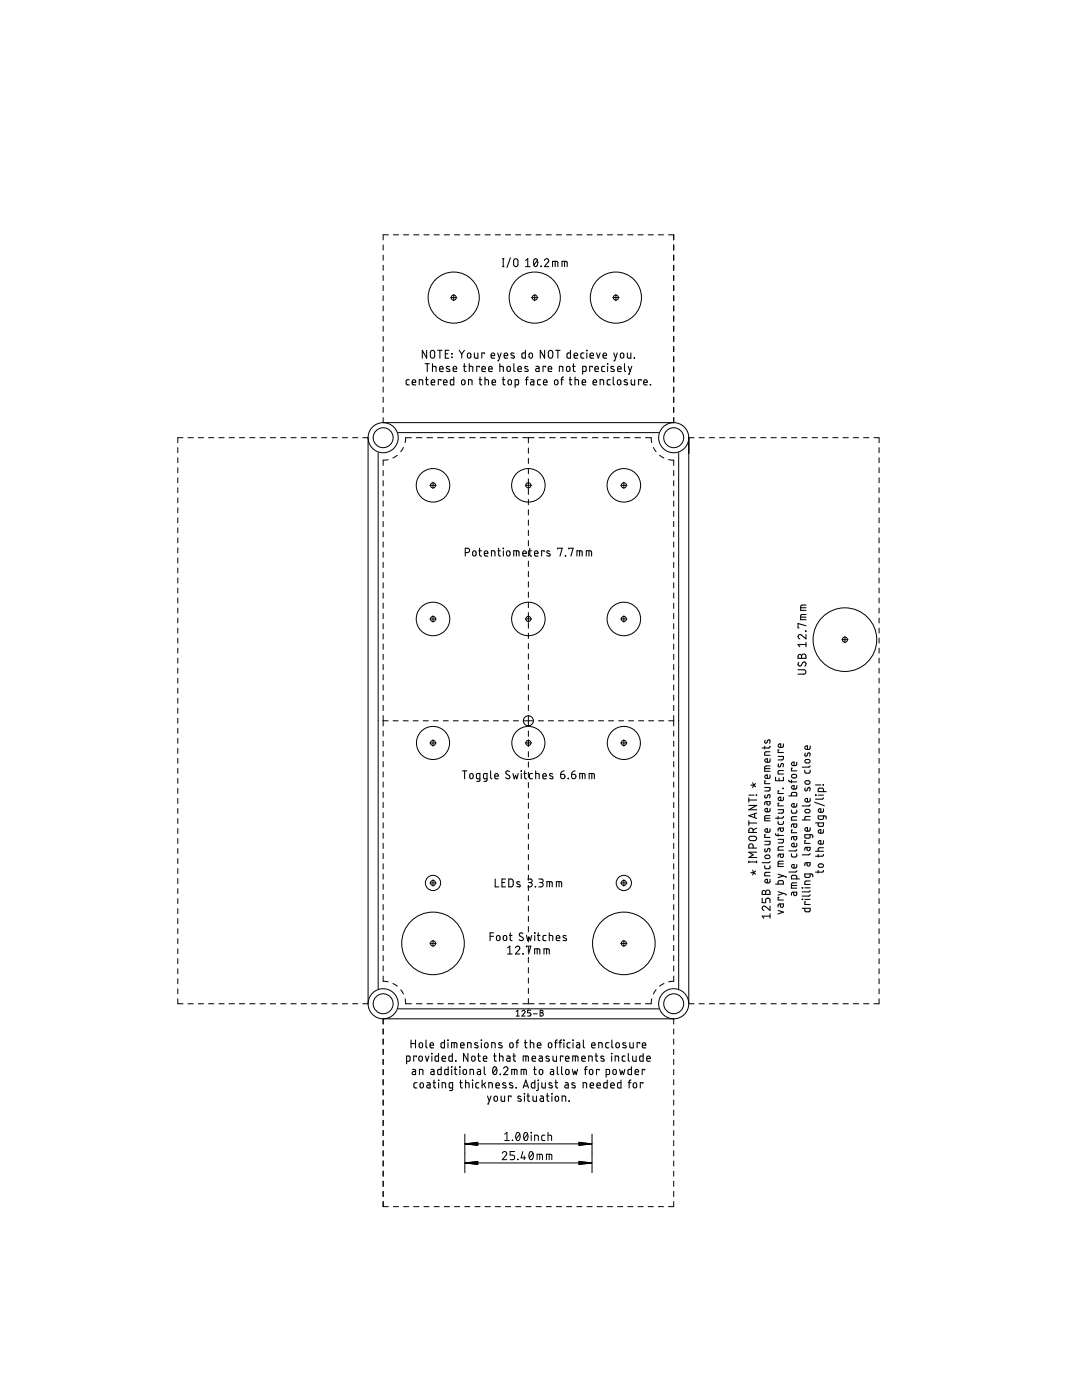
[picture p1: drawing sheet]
<svg xmlns="http://www.w3.org/2000/svg" width="216mm" height="279mm" viewBox="0 0 216 279" stroke-linecap="round" stroke-linejoin="round" font-family="sans-serif">
<g fill="none" stroke="#000" stroke-width=".2">
<path d="M76.5 48.9v1M76.5 50.9v1M76.5 52.9v1.1M76.5 55v1M76.5 57v1M76.5 59v1M77.5 46.9h-1v1M78.5 46.9h1M80.5 46.9h1.1M82.5 46.9h1.1M84.6 46.9h1M86.6 46.9h1.1"/>
<path d="M88.6 46.9h1.1M89.9 59.4h1.3M90.5 58.8v1.2M90.7 46.9h1M92.7 46.9h1M94.8 46.9h1M96.8 46.9h1M98.8 46.9h1.1M100.9 46.9h1M102.9 46.9h1M104.9 46.9h1.1M106.1 59.4h1.2"/>
<path d="M106.7 58.8v1.2M107 46.9h1M109 46.9h1M111 46.9h1.1M113.1 46.9h1M115.1 46.9h1M117.1 46.9h1.1M119.2 46.9h1M121.2 46.9h1M122.3 59.4h1.2M122.9 58.8v1.2M123.2 46.9h1.1"/>
<path d="M125.3 46.9h1M127.3 46.9h1M129.3 46.9h1.1M131.4 46.9h1M133.4 46.9h1v1M134.4 48.9v1M134.4 50.9v1M134.4 52.9v1.1M134.4 55v1M134.4 57v1M134.4 59v1M76.5 61v1.1"/>
<path d="M76.5 63.1v1M76.5 65.1v1M76.5 67.1v1M76.5 69.2v1M76.5 71.2v1M76.5 73.2v1M76.5 75.2v1M76.5 77.2v1.1M76.5 79.3v1M134.4 61v1.1M134.4 63.1v1M134.4 65.1v1"/>
<path d="M134.4 67.1v1M134.4 69.2v1M134.4 71.2v1M134.4 73.2v1M134.4 75.2v1M134.4 77.2v1.1M134.4 79.3v1M35.5 89.3v1M35.5 91.4v1M35.5 93.3v1M35.5 95.4v1M35.5 97.3v1"/>
<path d="M35.5 99.4v1M36.5 87.4h-1v.9M37.5 87.4h1.1M39.6 87.4h1M41.6 87.4h1.1M43.7 87.4h1M45.7 87.4h1.1M47.8 87.4h1M49.8 87.4h1.1M51.9 87.4h1M53.9 87.4h1.1M56 87.4h1"/>
<path d="M58 87.4h1.1M60.1 87.4h1.1M62.1 87.4h1.1M64.2 87.4h1M66.3 87.4h1M68.3 87.4h1M70.4 87.4h1M72.4 87.4h1v112.9h-1M75.5 90.3v107M76.5 83.3v1h57.9v-1M76.5 81.3v1M76.5 93.9v1"/>
<path d="M76.5 95.9v1.1M76.5 98v1M76.5 100v1M77.4 91.7l-.9 .1v1.1M79.3 90.9l-.9 .5M79.5 86.3h51.9M80.5 89.3l-.5 .8M82.1 87.4h-1.2l-.1 .9M83.1 87.4h1.1M85.2 87.4h1.1M85.8 96.9h1.2M86.4 96.2v1.3"/>
<path d="M87.3 87.4h1.2M89.5 87.4h1.1M91.6 87.4h1.1M93.7 87.4h1.1M95.8 87.4h1.1M97.9 87.4h1.2M100.1 87.4h1.1M102.2 87.4h1.1M104.3 87.4h2.3M104.8 96.9h1.3M105.4 87.4v1M105.4 89.4v1"/>
<path d="M105.4 91.5v1M105.4 93.5v1.1M105.4 95.6v1.9M105.4 97.6v1.1M105.4 99.7v1M107.6 87.4h1.1M109.7 87.4h1.1M111.8 87.4h1.1M113.9 87.4h1.2M116.1 87.4h1.1M118.2 87.4h1.1M120.3 87.4h1.1"/>
<path d="M122.4 87.4h1.2M123.8 96.9h1.3M124.5 96.2v1.3M124.6 87.4h1.1M126.7 87.4h1.1M128.8 87.4h1.1l.1 .9M130.4 89.3l.5 .8M131.6 90.9l.9 .5M133.4 91.7l1 .1v1.1M134.4 81.3v1M134.4 93.9v1M134.4 95.9v1.1"/>
<path d="M134.4 98v1M134.4 100v1M135.4 90.3v107M138.5 87.4h-1.1v112.9h1.1M139.5 87.4h1M141.5 87.4h1.1M143.6 87.4h1M145.6 87.4h1.1M147.7 87.4h1M149.7 87.4h1.1M151.8 87.4h1M153.8 87.4h1.1"/>
<path d="M155.9 87.4h1.1M157.9 87.4h1.1M160 87.4h1.1M162.1 87.4h1M164.1 87.4h1.1M166.2 87.4h1M168.2 87.4h1.1M170.3 87.4h1M172.3 87.4h1.1M174.4 87.4h1v.9M175.4 89.3v1M175.4 91.4v1"/>
<path d="M175.4 93.3v1M175.4 95.4v1M175.4 97.3v1M175.4 99.4v1M35.5 101.3v1M35.5 103.3v1.1M35.5 105.3v1M35.5 107.3v1.1M35.5 109.3v1M35.5 111.3v1.1M35.5 113.3v1M35.5 115.3v1.1"/>
<path d="M35.5 117.3v1M35.5 119.3v1M76.5 102v1.1M76.5 104.1v1M76.5 106.1v1M76.5 108.2v1M76.5 110.2v1M76.5 112.2v1.1M76.5 114.3v1M76.5 116.3v1M76.5 118.3v1.1M105.4 101.7v1.1"/>
<path d="M105.4 103.8v1M105.4 105.8v1.1M105.4 107.9v1M105.4 109.9v1.1M105.4 112v1.1M105.4 114v1.1M105.4 116.1v1.1M105.4 118.2v1M134.4 102v1.1M134.4 104.1v1M134.4 106.1v1M134.4 108.2v1"/>
<path d="M134.4 110.2v1M134.4 112.2v1.1M134.4 114.3v1M134.4 116.3v1M134.4 118.3v1.1M175.4 101.3v1M175.4 103.3v1.1M175.4 105.3v1M175.4 107.3v1.1M175.4 109.3v1M175.4 111.3v1.1M175.4 113.3v1"/>
<path d="M175.4 115.3v1.1M175.4 117.3v1M175.4 119.3v1M35.5 121.3v1M35.5 123.3v1M35.5 125.3v1M35.5 127.3v1M35.5 129.3v1M35.5 131.3v1M35.5 133.3v1M35.5 135.3v1M35.5 137.3v1"/>
<path d="M35.5 139.3v1M76.5 120.4v1M76.5 122.4v1.1M76.5 124.5v1M76.5 126.5v1M76.5 128.5v1.1M76.5 130.6v1M76.5 132.6v1M76.5 134.6v1.1M76.5 136.7v1M76.5 138.7v1.1M85.8 123.5h1.2"/>
<path d="M86.4 122.9v1.3M104.8 123.5h1.3M105.4 120.2v1.1M105.4 122.3v1.9M105.4 124.3v1.1M105.4 126.4v1M105.4 128.4v1.1M105.4 130.5v1M105.4 132.5v1.1M105.4 134.6v1M105.4 136.6v1.1M105.4 138.7v1"/>
<path d="M123.8 123.5h1.3M124.5 122.9v1.3M134.4 120.4v1M134.4 122.4v1.1M134.4 124.5v1M134.4 126.5v1M134.4 128.5v1.1M134.4 130.6v1M134.4 132.6v1M134.4 134.6v1.1M134.4 136.7v1M134.4 138.7v1.1"/>
<path d="M168 127.7h1.2M168.6 127v1.3M175.4 121.3v1M175.4 123.3v1M175.4 125.3v1M175.4 127.3v1M175.4 129.3v1M175.4 131.3v1M175.4 133.3v1M175.4 135.3v1M175.4 137.3v1M175.4 139.3v1"/>
<path d="M35.5 141.3v1M35.5 143.3v1M35.5 145.3v1M35.5 147.3v1M35.5 149.3v1M35.5 151.3v1M35.5 153.3v1M35.5 155.3v1M35.5 157.3v1M35.5 159.3v1M76.5 140.8v1M76.5 142.8v2.1"/>
<path d="M76.5 145.9v1M76.5 147.9v1M76.5 149.9v1.1M76.5 152v1M76.5 154v1.1M76.5 156.1v1M76.5 158.1v1.1M76.5 143.8h.9M78.4 143.8h1.1M80.5 143.8h.9M82.4 143.8h1M84.5 143.8h.9"/>
<path d="M85.8 148.3h1.2M86.4 147.6v1.3M86.4 143.8h1M88.5 143.8h1M90.4 143.8h1M92.5 143.8h1M94.4 143.8h1M96.4 143.8h1.1M98.4 143.8h1M100.4 143.8h1.1M102.4 143.8h1M104.4 143.8h2"/>
<path d="M104.8 148.3h1.3M105.4 140.7v1.1M105.4 142.8v2.1M105.4 145.9v1M105.4 147.6v1.4M105.4 150v1M105.4 152.1v1M105.4 154.1v1.1M105.4 156.2v1M105.4 158.2v1.1M107.4 143.8h1M109.4 143.8h1"/>
<path d="M111.4 143.8h1M113.4 143.8h1M115.4 143.8h1M117.4 143.8h1M119.4 143.8h1M121.4 143.8h1M123.4 143.8h1M123.8 148.3h1.3M124.5 147.6v1.3M125.4 143.8h1M127.4 143.8h1M129.4 143.8h1"/>
<path d="M131.4 143.8h1M133.4 143.8h1M134.4 140.8v1M134.4 142.8v2.1M134.4 145.9v1M134.4 147.9v1M134.4 149.9v1.1M134.4 152v1M134.4 154v1.1M134.4 156.1v1M134.4 158.1v1.1M175.4 141.3v1"/>
<path d="M175.4 143.3v1M175.4 145.3v1M175.4 147.3v1M175.4 149.3v1M175.4 151.3v1M175.4 153.3v1M175.4 155.3v1M175.4 157.3v1M175.4 159.3v1M35.5 161.3v1M35.5 163.3v1M35.5 165.3v1"/>
<path d="M35.5 167.3v1M35.5 169.3v1M35.5 171.3v1M35.5 173.3v1M35.5 175.3v1M35.5 177.3v1M35.5 179.3v1M76.5 160.1v1.1M76.5 162.2v1M76.5 164.2v1M76.5 166.3v1M76.5 168.3v1"/>
<path d="M76.5 170.3v1.1M76.5 172.4v1M76.5 174.4v1.1M76.5 176.4v1.1M76.5 178.5v1M85.8 176.2h1.2M86.4 175.6v1.2M105.4 160.3v1M105.4 162.3v1.1M105.4 164.4v1M105.4 166.4v1.1M105.4 168.5v1"/>
<path d="M105.4 170.5v1.1M105.4 172.6v1M105.4 174.6v1.1M105.4 176.7v1M105.4 178.8v1M123.8 176.2h1.3M124.5 175.6v1.2M134.4 160.1v1.1M134.4 162.2v1M134.4 164.2v1M134.4 166.3v1M134.4 168.3v1"/>
<path d="M134.4 170.3v1.1M134.4 172.4v1M134.4 174.4v1.1M134.4 176.4v1.1M134.4 178.5v1M175.4 161.3v1M175.4 163.3v1M175.4 165.3v1M175.4 167.3v1M175.4 169.3v1M175.4 171.3v1M175.4 173.3v1"/>
<path d="M175.4 175.3v1M175.4 177.3v1M175.4 179.3v1M35.5 199.3v1h1M35.5 181.3v1M35.5 183.3v1M35.5 185.3v1M35.5 187.3v1M35.5 189.3v1M35.5 191.3v1M35.5 193.3v1M35.5 195.3v1"/>
<path d="M35.5 197.3v1M76.5 194.8v1l.9 .1M76.5 180.5v1.1M76.5 182.6v1M76.5 184.6v1M76.5 186.6v1.1M76.5 188.7v1M76.5 190.7v1M76.5 192.7v1.1M78.4 196.3l.9 .5M80 197.5l.5 .9M80.8 199.3l.1 1h1.2"/>
<path d="M85.8 188.3h1.2M86.4 187.6v1.3M105.4 180.8v1M105.4 182.9v1M105.4 184.9v1M105.4 187v1M105.4 189v1.1M105.4 191.1v1M105.4 193.1v1.1M105.4 195.2v1M105.4 197.2v1.1M105.4 199.3v1"/>
<path d="M123.8 188.3h1.3M124.5 187.6v1.3M130 199.3l-.1 1h-1.1M130.9 197.5l-.5 .9M132.5 196.3l-.9 .5M134.4 194.8v1l-1 .1M134.4 180.5v1.1M134.4 182.6v1M134.4 184.6v1M134.4 186.6v1.1M134.4 188.7v1M134.4 190.7v1"/>
<path d="M134.4 192.7v1.1M175.4 199.3v1h-1M175.4 181.3v1M175.4 183.3v1M175.4 185.3v1M175.4 187.3v1M175.4 189.3v1M175.4 191.3v1M175.4 193.3v1M175.4 195.3v1M175.4 197.3v1M37.5 200.3h1.1"/>
<path d="M39.6 200.3h1M41.6 200.3h1.1M43.7 200.3h1M45.7 200.3h1.1M47.8 200.3h1M49.8 200.3h1.1M51.9 200.3h1M53.9 200.3h1.1M56 200.3h1M58 200.3h1.1M60.1 200.3h1.1M62.1 200.3h1.1"/>
<path d="M64.2 200.3h1M66.3 200.3h1M68.3 200.3h1M70.4 200.3h1M76.5 204.4v-1.1h57.9v1.1M76.5 205.4v1M76.5 207.4v1M76.5 209.4v1M76.5 211.4v1M76.5 213.5v1M76.5 215.5v1M76.5 217.5v1"/>
<path d="M76.5 219.5v1.1M79.5 201.3h51.9M83.1 200.3h1.1M85.2 200.3h1.1M87.3 200.3h1.2M89.5 200.3h1.1M91.6 200.3h1.1M93.7 200.3h1.1M95.8 200.3h1.1M97.9 200.3h1.2M100.1 200.3h1.1M102.2 200.3h1.1"/>
<path d="M103 201.9l.3-.3v1.2M103 202.8h.6M104.1 201.9a.32 .32 0 0 1 .5-.3 .32 .32 0 0 1 .1 .5l-.6 .7h.7M104.3 200.3h2.3M105.9 201.6h-.6v.5h.4a.34 .34 0 0 1 .2 .3 .34 .34 0 0 1-.2 .4h-.4M106.4 202.3h.8M107.6 200.3h1.1M107.8 201.6h.4l.2 .2-.3 .3 .3 .3-.2 .3-.4 .1zM107.8 202.1h.3M109.7 200.3h1.1M111.8 200.3h1.1M113.9 200.3h1.2"/>
<path d="M116.1 200.3h1.1M118.2 200.3h1.1M120.3 200.3h1.1M122.4 200.3h1.2M124.6 200.3h1.1M126.7 200.3h1.1M134.4 205.4v1M134.4 207.4v1M134.4 209.4v1M134.4 211.4v1M134.4 213.5v1M134.4 215.5v1"/>
<path d="M134.4 217.5v1M134.4 219.5v1.1M139.5 200.3h1M141.5 200.3h1.1M143.6 200.3h1M145.6 200.3h1.1M147.7 200.3h1M149.7 200.3h1.1M151.8 200.3h1M153.8 200.3h1.1M155.9 200.3h1.1M157.9 200.3h1.1"/>
<path d="M160 200.3h1.1M162.1 200.3h1M164.1 200.3h1.1M166.2 200.3h1M168.2 200.3h1.1M170.3 200.3h1M172.3 200.3h1.1M76.5 221.6v1M76.5 223.6v1M76.5 225.6v1M76.5 227.6v1.1M76.5 229.7v1"/>
<path d="M76.5 231.7v1M76.5 233.7v1M76.5 235.7v1.1M76.5 237.8v1M76.5 239.8v1h1M92.8 226.3v7.7M92.8 228.3h25.3M92.8 228.3l2.5-.3v.6zM92.8 232.1l2.5-.3v.6zM92.8 228.3l2.5 .1M92.8 228.3l2.5 .2M92.8 232.1h25.3"/>
<path d="M92.8 232.1l2.5 .1M92.8 232.1l2.5 .2M95.3 228.2l-2.5 .1M95.3 228l-2.5 .3M95.3 232l-2.5 .1M95.3 231.8l-2.5 .3M100.2 230.2a.44 .44 0 0 1 .6-.4 .44 .44 0 0 1 .2 .7l-.8 .9h.9M100.7 226.4l.5-.4v1.6M100.7 227.6h.9M102.2 227.5l.1 .1zM102.7 229.8h-.9v.7h.5a.46 .46 0 0 1 .4 .5 .46 .46 0 0 1-.4 .4h-.5M103.1 226.1l.3-.1a.97 .97 0 0 1 0 1.6 1.02 1.02 0 0 1-.3-1.5z"/>
<path d="M103.3 231.4h.1zM103.7 226.4l-.7 .9M104.3 229.8l-.3 1.3h.9M104.6 230.7v.7M104.7 226.1l.2-.1a.97 .97 0 0 1 0 1.6 1.02 1.02 0 0 1-.2-1.5zM105.3 226.4l-.7 .9M105.7 229.9l.3-.1a.97 .97 0 0 1 0 1.6 1.02 1.02 0 0 1-.3-1.5zM106 226v.1zM106 226.5v1.1M106.3 230.2l-.7 .9M106.7 227.6v-1.1l.7 .2v.9M107.2 231.4v-1h1v1"/>
<path d="M107.7 230.4v1M108.7 226.5l-.4 .1-.2 .2 .1 .7 .5 .1M109 231.4v-1h1l.1 1M109.3 226.5l.7 .2 .1 .9M109.3 226v1.6M109.6 230.4v1M115.5 228l2.6 .3-2.6 .3zM115.5 231.8l2.6 .3-2.6 .3zM115.5 228.2l2.6 .1M115.5 228l2.6 .3M115.5 232l2.6 .1M115.5 231.8l2.6 .3"/>
<path d="M118.1 228.3l-2.6 .1M118.1 228.3l-2.6 .2M118.1 232.1l-2.6 .1M118.1 232.1l-2.6 .2M118.1 226.3v7.7M134.4 221.6v1M134.4 223.6v1M134.4 225.6v1M134.4 227.6v1.1M134.4 229.7v1M134.4 231.7v1M134.4 233.7v1"/>
<path d="M134.4 235.7v1.1M134.4 237.8v1M134.4 239.8v1h-1M78.5 240.8h1M80.5 240.8h1.1M82.5 240.8h1.1M84.6 240.8h1M86.6 240.8h1.1M88.6 240.8h1.1M90.7 240.8h1M92.7 240.8h1M94.8 240.8h1"/>
<path d="M96.8 240.8h1M98.8 240.8h1.1M100.9 240.8h1M102.9 240.8h1M104.9 240.8h1.1M107 240.8h1M109 240.8h1M111 240.8h1.1M113.1 240.8h1M115.1 240.8h1M117.1 240.8h1.1M119.2 240.8h1"/>
<path d="M121.2 240.8h1M123.2 240.8h1.1M125.3 240.8h1M127.3 240.8h1M129.3 240.8h1.1M131.4 240.8h1"/>
<circle cx="90.5" cy="59.4" r="5.1"/>
<circle cx="90.5" cy="59.4" r=".51"/>
<circle cx="106.7" cy="59.4" r="5.1"/>
<circle cx="106.7" cy="59.4" r=".51"/>
<circle cx="122.9" cy="59.4" r="5.1"/>
<circle cx="122.9" cy="59.4" r=".51"/>
<circle cx="76.5" cy="87.4" r="3"/>
<circle cx="76.5" cy="87.4" r="1.99"/>
<circle cx="86.4" cy="96.9" r="3.3"/>
<circle cx="86.4" cy="96.9" r=".51"/>
<circle cx="105.4" cy="96.9" r="3.3"/>
<circle cx="105.4" cy="96.9" r=".51"/>
<circle cx="124.5" cy="96.9" r="3.3"/>
<circle cx="124.5" cy="96.9" r=".51"/>
<circle cx="134.4" cy="87.4" r="3"/>
<circle cx="134.4" cy="87.4" r="1.99"/>
<circle cx="86.4" cy="123.5" r="3.3"/>
<circle cx="86.4" cy="123.5" r=".51"/>
<circle cx="105.4" cy="123.5" r="3.3"/>
<circle cx="105.4" cy="123.5" r=".51"/>
<circle cx="124.5" cy="123.5" r="3.3"/>
<circle cx="124.5" cy="123.5" r=".51"/>
<circle cx="168.6" cy="127.7" r="6.4"/>
<circle cx="168.6" cy="127.7" r=".51"/>
<circle cx="86.4" cy="148.3" r="3.3"/>
<circle cx="86.4" cy="148.3" r=".51"/>
<circle cx="105.4" cy="148.3" r="3.3"/>
<circle cx="105.4" cy="143.8" r=".99"/>
<circle cx="105.4" cy="148.3" r=".51"/>
<circle cx="124.5" cy="148.3" r="3.3"/>
<circle cx="124.5" cy="148.3" r=".51"/>
<circle cx="86.4" cy="176.2" r="1.52"/>
<circle cx="86.4" cy="176.2" r=".51"/>
<circle cx="124.5" cy="176.2" r="1.52"/>
<circle cx="124.5" cy="176.2" r=".51"/>
<circle cx="86.4" cy="188.3" r="6.2"/>
<circle cx="86.4" cy="188.3" r=".51"/>
<circle cx="124.5" cy="188.3" r="6.2"/>
<circle cx="124.5" cy="188.3" r=".51"/>
<circle cx="76.5" cy="200.3" r="3"/>
<circle cx="76.5" cy="200.3" r="1.99"/>
<circle cx="134.4" cy="200.3" r="3"/>
<circle cx="134.4" cy="200.3" r="1.99"/>
</g>
<g fill="none" stroke="#000" stroke-width=".21">
<path d="M100.2 53.2h.4M100.2 51.6h.4M100.4 51.6v1.6M101.9 51.5l-.7 1.9M102.6 51.8l.3-.2 .3 .2 .2 1a.43 .43 0 0 1-.5 .4 .43 .43 0 0 1-.4-.4zM104.9 53.2h.8M104.9 52l.4-.4v1.6M106.6 51.7l.3-.1a.93 .93 0 0 1 0 1.6 1.01 1.01 0 0 1-.3-1.5zM107.2 52l-.7 .9M107.9 53.1l.1 .1zM108.6 52a.43 .43 0 0 1 .6-.3 .43 .43 0 0 1 .2 .6l-.8 .9h.9M110.3 53.2v-1h.9l.1 1"/>
<path d="M110.8 52.2v1M112.1 53.2v-1h1l.1 1M112.6 52.2v1M81.7 75.8h-.5l-.2 .2 .1 .8h.6M82.3 76.3h.7a.37 .37 0 0 0-.3-.5 .37 .37 0 0 0-.4 .3v.7h.7M83.7 76.8v-1h.6v1M84.8 72.6h.9M84.9 75.8h.5M85.1 75.2v1.5l.3 .1M85.1 69.9v1.6l-.8-1.6v1.6M85.3 72.6v1.5M86 70l.3-.1 .3 .1 .1 1.1a.43 .43 0 0 1-.4 .4 .43 .43 0 0 1-.4-.4z"/>
<path d="M86 76.3h.7a.37 .37 0 0 0-.2-.5 .37 .37 0 0 0-.5 .3l.1 .7h.6M86.3 73.1l.7 .2v.8M86.3 72.6v1.5M87.3 69.9h.9M87.7 73.6h.7a.37 .37 0 0 0-.2-.5 .37 .37 0 0 0-.5 .3l.1 .7h.6M87.8 69.9v1.6M88 75.9v-.1h-.5v1M88.5 76.3h.7a.37 .37 0 0 0-.2-.5 .37 .37 0 0 0-.5 .3l.1 .7h.6M88.9 70.6h.5M89.6 69.9h-.7v1.6h.7M89.7 73.2l-.5-.1-.2 .2 .7 .5v.2l-.1 .1h-.5M90.1 70.6l.1 .1z"/>
<path d="M90.1 71.3l.1 .1zM90.4 73.6h.7a.37 .37 0 0 0-.2-.5 .37 .37 0 0 0-.5 .3l.1 .7h.6M90.6 75.2v1.6h-.7v-1h.7M91.6 69.9l.5 .8M92.1 70.7v.8M92.2 75.9l.2-.1 .3 .1 .1 .6a.35 .35 0 0 1-.4 .3 .35 .35 0 0 1-.3-.3zM92.5 73.1h.5M92.6 72.6l.1 1.4 .3 .1M92.7 69.9l-.6 .8M93.4 70.5l.2-.1 .3 .1 .1 .6a.35 .35 0 0 1-.4 .4 .35 .35 0 0 1-.3-.4zM93.5 76.8v-1h.6l.1 1M93.6 73.1l.7 .2v.8"/>
<path d="M93.6 72.6v1.5M94.7 70.4v.9l.2 .2h.5v-1.1M95.6 75.8h.5M95.7 73.3v-.2h-.6v1M95.8 75.2v1.5l.3 .1M96.2 73.6h.7a.37 .37 0 0 0-.3-.5 .37 .37 0 0 0-.4 .3v.7h.7M96.6 70.6v-.2h-.5v1.1M96.8 75.8h.6l.1 1M96.8 75.2v1.6M97.5 73.6h.7a.37 .37 0 0 0-.2-.5 .37 .37 0 0 0-.5 .3l.1 .7h.6M98 71h.7a.37 .37 0 0 0-.2-.5 .37 .37 0 0 0-.5 .3l.1 .6 .6 .1M98.2 76.3h.7a.37 .37 0 0 0-.2-.5 .37 .37 0 0 0-.5 .3l.1 .7h.6"/>
<path d="M99.3 70.4l.4 1.1M99.7 73.1l.7 .1v.9M99.7 72.6v1.5M100 70.4l-.5 1.6h-.2M100.2 75.8h.6M100.4 75.2v1.5l.4 .1M100.6 71h.7a.37 .37 0 0 0-.2-.5 .37 .37 0 0 0-.5 .3l.1 .6 .6 .1M101.3 73.2l.2-.1 .2 .1 .2 .6a.35 .35 0 0 1-.4 .3 .35 .35 0 0 1-.3-.3zM101.5 75.9l.2-.1 .3 .1 .1 .6a.35 .35 0 0 1-.4 .3 .35 .35 0 0 1-.3-.3zM102.5 72.6v1.3l.3 .2M102.6 70.5h-.6l-.1 .2 .7 .4v.3h-.6M102.8 76.8l.6-.1v-.9h-.6v1.5"/>
<path d="M103.3 73.6h.7a.37 .37 0 0 0-.2-.5 .37 .37 0 0 0-.5 .3l.1 .7h.6M104.8 69.9v1.6l-.6-.1v-.9l.6-.1M104.9 75.8h.5M105.3 73.2l-.5-.1-.1 .2 .7 .5v.2l-.7 .1M105.4 75.2l-.3 .3v1.3M105.6 70.5l.3-.1 .3 .1 .1 .6a.35 .35 0 0 1-.4 .4 .35 .35 0 0 1-.3-.4zM105.9 75.8h.5l.1 .2v.8h-.5l-.2-.2 .1-.3 .6-.1M107 73.1h.4l.2 .3v.7h-.6l-.1-.2v-.2l.7-.2M107.9 75.8h-.5l-.1 .2v.8h.6M108.4 76.3h.8a.38 .38 0 0 0-.3-.5 .38 .38 0 0 0-.5 .3l.1 .7h.7M108.7 69.9v1.6l-.9-1.6v1.6M108.9 73.3v-.2h-.5v1"/>
<path d="M109.4 73.6h.7a.37 .37 0 0 0-.2-.5 .37 .37 0 0 0-.5 .3l.1 .7h.6M109.6 70l.3-.1 .3 .1 .1 1.1a.45 .45 0 0 1-.4 .4 .45 .45 0 0 1-.5-.4v-.7zM110.7 75.9l.3-.1 .2 .1 .1 .6a.35 .35 0 0 1-.3 .3 .35 .35 0 0 1-.4-.3zM110.9 69.9h.9M111.3 69.9v1.6M111.6 74.1v-1l.7 .2v.8M111.9 75.8h.5M112.4 75.2l-.3 .3v1.3M113.1 73.2l.3-.1 .2 .1 .1 .6a.35 .35 0 0 1-.3 .3 .35 .35 0 0 1-.4-.3zM113.6 75.8h.5M113.7 75.2l.1 1.5 .3 .1M113.8 69.9v1.6l-.6-.1v-.8l.6-.2"/>
<path d="M114.2 73.1h.6M114.4 72.6v1.4l.4 .1M114.6 71h.7a.37 .37 0 0 0-.3-.5 .37 .37 0 0 0-.4 .3v.6l.7 .1M114.7 75.8h.7v1M114.7 75.2v1.6M116.2 76.3h.7a.37 .37 0 0 0-.3-.5 .37 .37 0 0 0-.4 .3v.7h.7M116.3 74.1l.6-.1v-.8l-.6-.1v1.6M116.5 70.4l-.4 .1-.2 .2 .1 .7 .5 .1M117.1 69.9v.1zM117.1 70.4v1.1M117.7 71h.7a.37 .37 0 0 0-.2-.5 .37 .37 0 0 0-.5 .3l.1 .6 .6 .1M118.2 73.3v-.2h-.5v1"/>
<path d="M118.3 76.3h.7a.37 .37 0 0 0-.2-.5 .37 .37 0 0 0-.5 .3l.1 .7h.6M118.7 73.6h.7a.37 .37 0 0 0-.2-.5 .37 .37 0 0 0-.5 .3l.1 .7h.6M119 70.4l.4 1.1 .3-1.1M119.7 76.8v-1l.7 .1 .1 .9M120.3 71h.7a.37 .37 0 0 0-.2-.5 .37 .37 0 0 0-.5 .3l.1 .6 .6 .1M120.7 73.1h-.5l-.1 .3v.7h.6M121.2 72.6l.1 .1zM121.2 73.1v1M121.8 75.8h-.5l-.1 .2v.8h.6M122.4 75.2v1.4l.2 .2M122.5 70.4l.3 1.1M122.5 73.2l-.5-.1-.1 .2 .7 .5v.2l-.7 .1"/>
<path d="M123.2 70.4l-.5 1.6h-.2M123.2 73.6h.7a.37 .37 0 0 0-.2-.5 .37 .37 0 0 0-.5 .3l.1 .7h.6M123.3 75.9l.2-.1 .3 .1 .1 .6a.35 .35 0 0 1-.4 .3 .35 .35 0 0 1-.3-.3zM123.9 70.5l.2-.1 .3 .1 .1 .6a.35 .35 0 0 1-.4 .4 .35 .35 0 0 1-.3-.4zM124.6 72.6v1.3l.3 .2M125.2 75.9l-.5-.1-.2 .2 .7 .5v.2l-.2 .1-.5-.1M125.2 70.4v.9l.3 .2h.4v-1.1M125.4 73.1l.3 1M125.9 75.8l.1 .9 .2 .1h.4v-1M126.1 73.1l-.6 1.6h-.1M126.5 71.4l.1 .1zM127.9 75.9v-.1h-.5v1"/>
<path d="M128.4 76.3h.7a.37 .37 0 0 0-.2-.5 .37 .37 0 0 0-.5 .3l.1 .7h.6M129.8 76.7v.1zM92.8 110.3h.5a.43 .43 0 0 0 .4-.5 .43 .43 0 0 0-.4-.4h-.5v1.6M94.4 110l.3-.1a.6 .6 0 0 1 .1 1.1h-.3l-.2-.2zM95.5 109.9h.6M95.7 109.4v1.3l.4 .3M96.6 110.4h.7a.36 .36 0 0 0-.2-.5 .36 .36 0 0 0-.5 .4l.1 .6 .6 .1M98.1 111v-1.1h.5l.1 .2 .1 .9M99.3 109.9h.5M99.5 109.4v1.3l.3 .3M100.4 109.4l.1 .1zM100.4 109.9v1.1"/>
<path d="M101.2 110l.2-.1a.6 .6 0 0 1 .2 1.1h-.3l-.2-.2zM102.5 111v-1.1l1 .1 .1 1M103 109.9v1.1M104.3 110.4h.7a.36 .36 0 0 0-.2-.5 .36 .36 0 0 0-.5 .4l.1 .6 .6 .1M105.5 109.9h.5M105.7 109.4v1.3l.3 .3M106.7 110.4h.7a.36 .36 0 0 0-.3-.4 .36 .36 0 0 0-.4 .3v.6l.7 .1M108.6 110.1v-.2h-.5v1.1M109.7 110l-.4-.1-.2 .3 .7 .4v.2l-.2 .2-.5-.1M111.3 109.6v-.2h.9l-.5 1.6M112.8 110.9l.1 .1zM113.5 109.6v-.2h.9l-.5 1.6"/>
<path d="M115.1 111v-1.1l1 .1 .1 1M115.7 109.9v1.1M117 111v-1.1l1 .1v1M117.5 109.9v1.1M159.2 133.7h1.2a.43 .43 0 0 1 .4 .4 .43 .43 0 0 1-.4 .4h-1.2M159.3 130.7l.4-.1 .2 .4a.44 .44 0 0 1 .5-.5 .44 .44 0 0 1 .4 .5v.4h-1.6zM159.4 132.2l-.2 .4 .4 .3 .2-.1 .5-.6a.43 .43 0 0 1 .6 .2 .43 .43 0 0 1-.3 .6M159.8 123.2h1M159.8 121.3h1M159.9 131v.4M160.7 125.9l.1 .1zM160.8 126.6v.9l-.9-.7a.43 .43 0 0 0-.6 .1 .43 .43 0 0 0 .3 .6"/>
<path d="M160.8 122.6l-.9 .1-.1 .2v.8h1M160.8 120.8h-.9l-.1 .2v.8h1M160.8 128.2v.9M160.8 124.9l-1.6-.5v.9h.2M160.8 128.6h-1.6l.4 .5M92.3 153.8h.9M92.7 153.8v1.6M93.8 154.5l.4-.1a.59 .59 0 0 1-.1 1l-.4-.2zM95.8 155.4h-.6l-.1-.1v-.7l.1-.2h.6v1.3l-.2 .2h-.5M97.2 155.4l-.7-.1v-.7l.1-.2h.6v1.3l-.2 .2h-.4M97.9 153.8v1.4l.3 .2M98.7 154.9h.7a.37 .37 0 0 0-.2-.5 .37 .37 0 0 0-.5 .3l.1 .6 .6 .1"/>
<path d="M101.7 154l-.6-.1-.2 .3 .2 .3 .5 .3a.39 .39 0 0 1 0 .6 .39 .39 0 0 1-.6-.1l-.1-.1M102.3 154.4l.3 1 .3-.7 .2 .7 .3-1M104 153.8l.1 .1zM104 154.4v1M104.5 154.4h.6M104.7 153.8v1.5l.4 .1M106.3 154.4h-.5l-.2 .2 .1 .7 .6 .1M106.9 154.4l.6 .1 .1 .9M106.9 153.8v1.6M108.3 154.9h.7a.37 .37 0 0 0-.2-.5 .37 .37 0 0 0-.5 .3l.1 .6 .6 .1M110.3 154.5l-.4-.1-.3 .2 .6 .4 .1 .3-.2 .1-.4-.1M111.9 154.5h.5a.44 .44 0 0 1 .3 .5 .44 .44 0 0 1-.4 .4 .44 .44 0 0 1-.4-.4z"/>
<path d="M112.6 153.8l-.5 .2-.2 .5M113.3 155.3l.1 .1zM114 154.5h.6a.44 .44 0 0 1 .3 .5 .44 .44 0 0 1-.4 .4 .44 .44 0 0 1-.5-.4zM114.7 153.8l-.5 .3-.2 .4M115.7 155.4v-1l.9 .1 .1 .9M116.2 154.4v1M117.6 155.4v-1l.9 .1 .1 .9M118.1 154.4v1M149.4 159.2v.9M149.4 159.7h1.6M149.4 158.7h1.1M149.8 156.7h.6"/>
<path d="M150.2 156.2l.2 .5M150.4 156.7l.4 .3M150.4 156.7l-.2 .5M150.8 156.4l-.4 .3M150.9 158.6l.1 .1zM152.6 157.2h1v.4l-.1 .2-.9 .1M152.6 148.9v.6M152.6 153.4h1M152.7 158.6l-.1 .4 .2 .3 .5-.7h.2l.1 .2v.5M152.7 147.7l-.1 .4 .2 .2 .5-.6 .2-.1 .1 .2v.5M152.8 155.9h-.2v.5h1M153 160l.1 .6 .3 .1 .2-.2v-.5h-.7l-.3 .1v.5"/>
<path d="M153.6 154.7l-.1 .6-.5 .1a.37 .37 0 0 1-.4-.5 .37 .37 0 0 1 .5-.2v.7M153.6 152.9h-.8l-.2 .2v.8h1M153.6 151.4l-.1 .7h-.5a.37 .37 0 0 1-.4-.4 .37 .37 0 0 1 .5-.3v.7M153.6 150l-.8 .1-.2 .2v.4h1M153.6 148.9l-.1 .4h-1.4M154.7 155.1v.7h1.6v-.7M155.3 151h1v.5l-.2 .1-.8 .1M155.3 152.4v.4l.2 .3 .4-.6 .3-.1 .1 .2-.1 .5M155.4 149.7h-.1v.5h1M155.4 157.8h-.1v.6h1M155.4 155.3v.5M156.2 157.3l.1 .1z"/>
<path d="M156.3 159.1l-.1 .6-.6 .1a.37 .37 0 0 1-.3-.5 .37 .37 0 0 1 .5-.2v.7M156.3 153.8h-.9l-.1 .2v.5h1M156.3 148.5v.5l-.7 .2a.37 .37 0 0 1-.3-.5 .37 .37 0 0 1 .5-.2v.7M157.4 158.8h1.6v-.5l-.3-.2-.6 .1-.2 .6M157.4 155.7l.2 .3h1.4M157.9 155.7v.5M158 154.6l.6-.1a.36 .36 0 0 1 .4 .4 .36 .36 0 0 1-.4 .4l-.6-.1-.1-.3zM158.1 153.3h-.2v.5h1.1M159 156.8l-.1 .7h-.6a.37 .37 0 0 1-.4-.5 .37 .37 0 0 1 .6-.2v.7M159 152.1l-.1 .6-.6 .1a.37 .37 0 0 1-.4-.5 .37 .37 0 0 1 .6-.2v.7M160.6 153.7v.4l.3 .2h.6l.1-.6M160.7 157.2l-.1 .4 .2 .3 .5-.7h.2l.1 .2v.5"/>
<path d="M160.7 150.3l-.1 .4 .2 .2 .4-.6 .3-.1 .1 .2v.5M160.7 155.9l.6-.1a.35 .35 0 0 1 .3 .4 .35 .35 0 0 1-.3 .3l-.6-.1-.1-.3zM160.7 151.7l.6-.1a.35 .35 0 0 1 .3 .3 .35 .35 0 0 1-.3 .4l-.6-.1-.1-.3zM161.6 159.3v.6l-.6 .1a.37 .37 0 0 1-.4-.4 .37 .37 0 0 1 .5-.3v.7M161.6 152.8l-.2 .3h-1.3M161.6 148.9l-.1 .6-.5 .1a.37 .37 0 0 1-.4-.5 .37 .37 0 0 1 .5-.2v.7M162.7 158.6l.1 .1zM162.7 156.7h1.1M163.3 158.7h1M164.2 156.6l.1 .1zM164.3 159.2l-.3 .3h-1.3M164.3 158v-.5l-.2-.2h-.6l-.2 .2v.5h1.5"/>
<path d="M98.8 175.4v1.6h.7M100.2 176.1h.5M100.9 175.4h-.7v1.6h.7M101.5 175.4l.6 .1 .3 .2v.9l-.3 .4h-.6zM103.7 176h-.5l-.1 .2 .7 .4v.3h-.7M105.3 175.4h.6a.35 .35 0 0 1 .3 .4 .35 .35 0 0 1-.3 .3h-.4M105.8 176.1a.43 .43 0 0 1 .4 .5 .43 .43 0 0 1-.4 .4h-.5M106.8 176.9l.1 .1zM107.5 175.4h.5a.35 .35 0 0 1 .4 .4 .35 .35 0 0 1-.4 .3h-.3M107.9 176.1a.43 .43 0 0 1 .5 .5 .43 .43 0 0 1-.5 .4h-.4M109.1 177v-1h1l.1 1M109.7 176v1"/>
<path d="M111 177v-1h1l.1 1M111.5 176v1M149.4 172h1.6M149.4 163.8v.9M149.4 171.8v.4M149.4 164.3h1.6M149.4 160.7h1.6l-1.6 .9h1.6M149.5 167l1-.1a.43 .43 0 0 1 .5 .4 .43 .43 0 0 1-.5 .5l-1-.2-.1-.3zM149.8 174.2h.6M150.2 173.7l.2 .5M150.3 169.2v-.4a.43 .43 0 0 0-.5-.4 .43 .43 0 0 0-.4 .4v.4h1.6M150.3 166.1v-.4a.43 .43 0 0 0-.5-.4 .43 .43 0 0 0-.4 .4v.4h1.6"/>
<path d="M150.4 174.2l.4 .3M150.4 174.2l-.2 .4M150.6 162.4v.8M150.8 173.8l-.4 .4M151 171.8v.4M151 170.1h-1.6l.9 .5-.9 .5h1.6M151 165.3l-.7 .3M151 162.3l-1.6 .5 1.6 .5M152.1 179.3v.8h.7v-.5a.44 .44 0 0 1 .4-.3 .44 .44 0 0 1 .4 .3v.5M152.2 177.8l.3-.1 .3 .4a.43 .43 0 0 1 .4-.5 .43 .43 0 0 1 .4 .5v.4h-1.5zM152.6 172.8v.4l.3 .2h.6l.1-.6M152.6 167.9h1v.4l-.1 .3h-.9"/>
<path d="M152.6 163.3h1M152.7 169.4l-.1 .4 .2 .2 .5-.7h.2l.1 .2v.5M152.7 170.8l.6-.2a.35 .35 0 0 1 .3 .4 .35 .35 0 0 1-.3 .3h-.6l-.1-.3zM152.8 178.1v.4M152.8 166.6h-.2v.5h1M153.6 175.5l-.1 .7h-.5a.37 .37 0 0 1-.4-.5 .37 .37 0 0 1 .5-.2v.7M153.6 174.1h-.8l-.2 .2v.5h1M153.6 171.9l-.2 .3h-1.3M153.6 165.4l-.1 .7h-.5a.37 .37 0 0 1-.4-.5 .37 .37 0 0 1 .5-.2v.7M153.6 162.8h-.8l-.2 .2v.8h1M153.6 161.3l-.1 .7h-.5a.37 .37 0 0 1-.4-.4 .37 .37 0 0 1 .5-.3v.7M154.7 176.4h1.6v-.5l-.3-.2-.6 .1-.1 .6"/>
<path d="M154.7 166.4l.2 .3h1.4M155.3 167.5h1v.6l-.2 .1h-.8M155.3 163.9v.5l.2 .1h.7l.1-.6M155.3 161.6h1v.5l-.2 .2h-.8M155.3 162.9v.6M155.3 166.4v.5M155.3 174.5l1.5 .5v.2M155.3 177.9l1.5 .6v.1M155.3 172.4h1M155.4 160.3h-.1v.5h1M155.4 179.1h-.1v.5h1M155.7 170.5l.1 .6h.3l.2-.1v-.5h-.8l-.2 .1v.5"/>
<path d="M155.7 165.2l.1 .7h.4l.1-.7-.9 .1-.1 .6M156.3 171.9h-.9l-.1 .2v.8h1M156.3 169h-.9l-.1 .2v.5h1M156.3 162.9l-.2 .4h-1.4M156.3 178.3l-1 .3M156.3 174.8l-1 .4M157.9 170.4v.5l.3 .1h.7l.1-.6M157.9 161.7v.4l.3 .2 .7-.1 .1-.5M157.9 176.7h1.1M158.1 165.7h-.2v.5h1.1M158.4 178.1l.1 .6 .2 .1 .2-.2 .1-.5h-.8l-.2 .1-.1 .5M158.4 167l.1 .6h.4l.1-.6h-.9l-.2 .6"/>
<path d="M158.4 164.4l.1 .7h.2l.2-.1 .1-.6h-.8l-.2 .2-.1 .5M159 176.2h-.9l-.2 .3v.7h1.1M159 175.4v-.5l-.2-.2h-.6l-.3 .2v.5h1.6M159 173.8l-.3 .2h-1.3M159 172.5l-.1 .7h-.6a.37 .37 0 0 1-.4-.4 .37 .37 0 0 1 .6-.3v.7M159 169.5l-.3 .3h-1.3M159 168.3l-.1 .7h-.6a.37 .37 0 0 1-.4-.5 .37 .37 0 0 1 .6-.2v.7M159 163h-.9l-.2 .3v.4h1.1M159 160.4l-.1 .6-.6 .1a.37 .37 0 0 1-.4-.5 .37 .37 0 0 1 .6-.2v.7M160.1 177.1l.1 .1zM160.1 179.5h.1zM160.1 163.6h1.5"/>
<path d="M160.6 179.5h1M160.6 177.2h1M160.7 161.6l.6-.1a.35 .35 0 0 1 .3 .4 .35 .35 0 0 1-.3 .3l-.6-.1-.1-.2zM160.8 167.8h-.2v.5h1M160.8 180h-.2v.5h1M161 172.2l.1 .6h.3l.2-.1v-.5h-.7l-.3 .1v.5M161 169.1l.1 .6 .3 .1 .2-.2v-.5h-.7l-.3 .1v.5M161.6 178.6l-.2 .2h-1.3M161.6 177.7l-.2 .3h-1.3M161.6 175.8h-.8l-.2 .3v.4h1M161.6 174.4l-.1 .7h-.6l-.3-.2v-.5h1.3l.3 .2v.4M161.6 170.3l-.2 .3h-1.3"/>
<path d="M161.6 166.6l-.1 .7h-.7l-.2-.2v-.5h1.3l.3 .2v.4M161.6 165.2l-.1 .6-.5 .1a.37 .37 0 0 1-.4-.5 .37 .37 0 0 1 .5-.2v.7M161.6 162.9l-.9 .1-.1 .6M161.6 160.6l-.1 .2h-1.4M162.6 160.1l1.9 .7M162.7 164.2h1.6v.6l-.3 .1h-.7v-.7M162.7 169.9h1.6M163.3 170.5v.5M163.3 173.7v.5M163.4 172.5l.6-.1a.35 .35 0 0 1 .3 .4 .35 .35 0 0 1-.3 .3l-.6-.1-.1-.2zM164.3 173.7l-.2 .3-1.4 .1M164.3 170.5l-.2 .4h-1.4"/>
<path d="M164.3 169.2h-1v.7M164.3 167.8l-.1 .6-.6 .1a.37 .37 0 0 1-.3-.5 .37 .37 0 0 1 .5-.2v.7M164.3 165.6l-.1 .6-.6 .1a.37 .37 0 0 1-.3-.5 .37 .37 0 0 1 .5-.2v.7M164.3 162.8l-.1 .7h-.7l-.2-.1v-.6h1.3l.2 .2v.4M164.3 161.4l-.1 .7h-.6a.37 .37 0 0 1-.3-.4 .37 .37 0 0 1 .5-.3v.7M97.8 186.9h.7M98.5 186.2h-.7v1.5M99.2 186.8l.2-.1 .3 .1 .1 .6a.36 .36 0 0 1-.4 .3 .36 .36 0 0 1-.3-.3zM100.5 186.8l.3-.1 .2 .1 .1 .6a.35 .35 0 0 1-.3 .3 .35 .35 0 0 1-.4-.3zM101.3 189.2l.4-.4v1.6M101.3 190.4h.9M101.6 186.7h.6"/>
<path d="M101.8 186.2v1.4l.4 .1M102.8 189.2a.43 .43 0 0 1 .7-.4 .43 .43 0 0 1 .1 .7l-.8 .9h.9M104.3 190.3l.1 .1zM104.4 186.3l-.6-.1-.2 .3 .2 .3 .5 .3a.43 .43 0 0 1-.1 .6 .43 .43 0 0 1-.6-.2M105 189v-.2h.9l-.4 1.6M105.1 186.7l.2 1 .3-.7 .2 .7 .3-1M106.7 186.2h.1zM106.7 190.4v-1h.9l.1 1M106.7 186.7v1M107.2 189.4v1M107.2 186.7h.5M107.4 186.2v1.4l.3 .1"/>
<path d="M108.5 190.4v-1h1l.1 1M109 186.7h-.5l-.1 .2v.8h.6M109.1 189.4v1M109.6 186.7l.7 .1v.9M109.6 186.2v1.5M111 187.2h.7a.37 .37 0 0 0-.2-.5 .37 .37 0 0 0-.5 .3l.1 .7h.6M113 186.8l-.5-.1-.2 .2 .7 .5v.2l-.2 .1-.4-.1M153.6 180.8v.9l-.8-.7a.43 .43 0 0 0-.7 .1 .43 .43 0 0 0 .3 .6M153.6 182.8h-1.5l.3 .5M153.6 182.4v.9M155.3 181.7l1 .3-1 .4M155.7 180.4l.1 .6 .3 .1 .2-.2v-.5h-.8l-.2 .1v.5"/>
<path d="M160.1 181.3h1.5v.5l-.8 .2-.2-.2v-.5M81.1 211.8l.7-.1v-.7l-.1-.2h-.6v1.5M82 207.6v1.5M82 208.3h.9M82.3 213.4h.5l.1 .3v.8l-.5-.1-.2-.2 .1-.2 .6-.2M82.9 207.6v1.5M83.1 210.9v-.1h-.6v1M83.2 216.1h-.4l-.2 .2v.7l.6 .1M83.7 210.8h.5l.1 .7a.36 .36 0 0 1-.4 .3 .36 .36 0 0 1-.3-.3zM83.7 214.5v-1.1h.5l.2 .2v.9M83.7 208.2h.5l.1 .6a.35 .35 0 0 1-.3 .3 .35 .35 0 0 1-.4-.3zM83.9 216.2l.2-.1 .3 .1 .1 .6a.35 .35 0 0 1-.4 .3 .35 .35 0 0 1-.3-.3z"/>
<path d="M84.9 210.8l.3 1 .4-1M85 207.6v1.4l.3 .1M85.2 216.1h.5l.1 .2v.8h-.5l-.1-.5 .6-.1M85.8 208.6h.7a.36 .36 0 0 0-.2-.5 .36 .36 0 0 0-.5 .3l.1 .7h.6M86 213.4h.5l.1 .3v.8l-.5-.1-.2-.2 .1-.2 .6-.2M86.1 210.2l.1 .1zM86.2 210.8v1M86.4 216.1h.5M86.6 215.6v1.3l.3 .2M87.5 215.6h.1zM87.5 210.2v1.6h-.6l-.1-.3 .1-.7h.6M87.5 216.1v1"/>
<path d="M88 212.9v1.6l-.5-.1-.2-.2 .1-.7 .6-.1M88.2 211.3h.7a.37 .37 0 0 0-.2-.5 .37 .37 0 0 0-.5 .3v.6l.7 .1M88.2 217.1v-1h.6l.1 .1v.9M88.7 207.6v1.5h-.6l-.1-.9 .7-.1M89.3 207.6h.1zM89.4 208.1v1M89.4 212.9v1.6l-.5-.1-.1-.8 .1-.2h.5M90.1 212.9l.1 .1zM90.1 209.1v-1l1 .1 .1 .9M90.1 213.4v1.1M90.3 210.2v1.6h-.6l-.1-.9 .1-.1h.6M90.3 217.1l-.6-.1-.1-.7 .2-.2h.5v1.3l-.2 .2-.4 .1"/>
<path d="M90.6 208.1v1M90.6 213.4h.6M90.8 212.9v1.4l.4 .2M90.9 211.7l.1 .1zM91.7 212.9l.1 .1zM91.7 216.1h.5M91.8 213.4v1.1M91.9 208.6h.7a.36 .36 0 0 0-.2-.5 .36 .36 0 0 0-.5 .3l.1 .7h.6M91.9 215.6v1.3l.3 .2M92.5 213.5h.5l.1 .6a.35 .35 0 0 1-.4 .4 .35 .35 0 0 1-.3-.4zM92.9 216.1l.6 .1 .1 .9M92.9 215.6v1.5"/>
<path d="M93.3 209.1v-1l.7 .1v.9M93.4 210.2v1.6l-.9-1.6v1.6M93.8 214.5v-1.1l.6 .1 .1 1M94.2 210.8h.5l.1 .7a.35 .35 0 0 1-.3 .3 .35 .35 0 0 1-.4-.3zM94.3 215.6h.1M94.3 216.1v1M95.3 213.4h.5l.1 .3v.8l-.5-.1-.2-.2 .1-.2 .6-.2M95.3 210.8h.5M95.3 208.2l-.5-.1-.1 .2 .6 .4 .1 .3-.2 .1-.5-.1M95.5 210.2v1.3l.3 .3M95.5 216.1h-.4l-.2 .2 .1 .7 .5 .1M96 207.6h.1z"/>
<path d="M96.1 208.1v1M96.2 215.6v1.5M96.4 211.3h.7a.36 .36 0 0 0-.2-.5 .36 .36 0 0 0-.5 .3l.2 .7h.5M96.5 216.4l.4 .7M96.6 212.9v1.3l.3 .3M96.8 208.2h.5l.1 .6a.35 .35 0 0 1-.4 .3 .35 .35 0 0 1-.3-.3zM96.9 216.1l-.7 .5M97.3 218.7l.3 1.1M97.5 217.1v-1l.7 .1v.9M98 218.7l-.5 1.6h-.2M98.1 209.1v-1l.7 .1v.9M98.5 213l.2-.1a.91 .91 0 0 1 0 1.6 .97 .97 0 0 1-.2-1.5z"/>
<path d="M98.5 210.8h.5M98.7 210.2v1.4l.3 .2M98.7 218.8l.2-.1 .3 .1 .1 .7a.35 .35 0 0 1-.4 .3 .35 .35 0 0 1-.3-.3zM99 216.6h.7a.36 .36 0 0 0-.3-.5 .36 .36 0 0 0-.4 .3v.6l.7 .1M99.1 213.2l-.7 .9M99.7 210.8h.5l.2 .1v.9M99.7 210.2v1.6M99.8 214.4l.1 .1zM100 218.7v.8l.2 .3h.5v-1.1M100.1 208.2l-.5-.1-.1 .2 .7 .5v.2l-.2 .1-.5-.1M100.5 213.2a.43 .43 0 0 1 .6-.3 .43 .43 0 0 1 .1 .7l-.7 .9h.8M100.9 216.2l-.4-.1-.2 .2 .6 .4 .1 .3-.2 .1-.5-.1"/>
<path d="M101.2 210.8h.4l.2 .2v.8h-.6l-.1-.2v-.3l.7-.1M101.8 208.2h.5l.1 .6a.35 .35 0 0 1-.3 .3 .35 .35 0 0 1-.4-.3zM102 218.9v-.2h-.5v1.1M102.1 214.5v-1.1l1 .1 .1 1M102.3 216.2l-.4-.1-.3 .2 .6 .4 .1 .3-.2 .1-.4-.1M102.3 210.8h.6M102.5 210.2v1.3l.4 .3M102.6 213.4v1.1M103 217v.1zM103 208.1h.5M103.5 207.6l-.3 .1-.1 1.4M103.9 218.8l-.4-.1-.2 .3 .7 .4v.3l-.2 .1-.5-.1"/>
<path d="M104 214.5v-1.1l1 .1v1M104.4 211.8v-1h1v1M104.4 217.1l.5-1.5 .6 1.5M104.5 213.4v1.1M104.5 216.7h.8M104.6 218.2l.1 .1zM104.6 208.1h.6M104.6 218.7v1.1M104.8 207.6v1.3l.1 .2h.3M104.9 210.8v1M105.2 218.7h.5M105.3 218.2v1.4l.4 .2"/>
<path d="M105.8 208.1l.7 .1v.9M105.8 207.6v1.5M106.2 211.3h.7a.36 .36 0 0 0-.3-.5 .36 .36 0 0 0-.4 .3v.6l.7 .1M106.3 218.7v.8l.3 .3h.4v-1.1M106.5 213.4h.5M106.7 212.9v1.3l.3 .3M106.7 215.6v1.5h-.5l-.2-.9 .2-.1h.5M107.2 208.6h.7a.37 .37 0 0 0-.2-.5 .37 .37 0 0 0-.5 .3l.1 .6 .6 .1M107.4 215.6h.1M107.4 216.1v1.4l-.4 .2M107.6 210.8h.5l.1 .2v.8h-.5l-.2-.2 .1-.3 .6-.1M107.7 213.5h.5l.1 .6a.36 .36 0 0 1-.4 .4 .36 .36 0 0 1-.3-.4z"/>
<path d="M107.8 218.7l.5 .1 .1 .2v.8h-.5l-.2-.2 .1-.3 .6-.1M108.1 216.1v.8l.3 .2h.4v-1M109 218.7h.5M109.2 218.2v1.3l.3 .3M109.5 208.2h.5l.1 .6a.35 .35 0 0 1-.3 .3 .35 .35 0 0 1-.4-.3zM109.6 210.8h-.5l-.2 .2 .6 .3 .1 .4-.2 .1-.5-.1M109.9 213.4h.4l.2 .3v.8l-.5-.1-.2-.2 .1-.2 .6-.2M110.1 218.2l.1 .1zM110.1 216.2l-.4-.1-.2 .2 .7 .5v.2l-.2 .1-.5-.1M110.1 218.7v1.1M110.3 210.8l.1 .8 .2 .2h.4v-1M110.7 208.1h.5"/>
<path d="M110.7 216.1h.6M110.9 218.8l.2-.1 .3 .1 .1 .7a.35 .35 0 0 1-.4 .3 .35 .35 0 0 1-.3-.3zM110.9 215.6v1.3l.4 .2M111.2 207.6l-.3 .1-.1 1.4M111.2 212.9v1.3l.3 .3M111.5 208.1h.6M112.1 212.9v1.4l.2 .2M112.1 207.6l-.3 .1-.1 1.4M112.2 219.8v-1.1l.5 .1 .2 .1v.9M112.3 210.9v-.1h-.5v1M112.5 207.6h.1zM112.5 208.1v1"/>
<path d="M112.8 216.1h.5l.1 .2v.8h-.5l-.2-.2 .1-.3 .6-.1M112.8 211.3h.7a.36 .36 0 0 0-.2-.5 .36 .36 0 0 0-.5 .3l.1 .6 .6 .1M113 213.5h.5l.1 .6a.35 .35 0 0 1-.4 .4 .35 .35 0 0 1-.3-.4zM113.5 219.7l.1 .1zM113.8 208.1h-.5l-.1 .2v.7l.6 .1M114.2 213.4l.3 1.1 .2-.7 .3 .7 .3-1.1M114.3 211.8v-1h1v1M114.3 207.6h.1zM114.3 208.1v1M114.7 216.2l-.4-.1-.2 .2 .6 .4 .1 .3-.2 .1-.5-.1M114.8 210.8v1M115.1 208.1h.4l.2 .2v.8h-.6l-.1-.2v-.3l.7-.1"/>
<path d="M116.1 211.3h.7a.36 .36 0 0 0-.3-.5 .36 .36 0 0 0-.4 .3l.1 .7h.6M116.4 217.1v-1h.5l.1 .1 .1 .9M116.4 207.6v1.3l.3 .2M116.6 213.4h.6M117.2 212.9l-.4 .1v1.5M117.5 211.8v-1h.5l.2 .1v.9M117.7 213.5h.5l.1 .6a.35 .35 0 0 1-.3 .4 .35 .35 0 0 1-.4-.4zM117.8 216.6h.6a.36 .36 0 0 0-.2-.5 .36 .36 0 0 0-.4 .3v.6l.6 .1M118 208.6h.7a.36 .36 0 0 0-.2-.5 .36 .36 0 0 0-.5 .3l.1 .6 .6 .1M118.7 210.8h.6M118.9 210.2v1.3l.4 .3M119.1 216.6h.7a.36 .36 0 0 0-.2-.5 .36 .36 0 0 0-.5 .3v.6l.7 .1"/>
<path d="M119.5 209.1v-1l.6 .1 .1 .9M119.5 213.6v-.2h-.5v1.1M120.5 210.8h-.5l-.1 .2 .6 .4 .1 .3-.2 .1-.5-.1M120.9 214.5h.5l.2-.2v-.6l-.1-.3h-.6v1.6M121.2 215.6v1.5h-.6l-.1-.2v-.7l.7-.1M121.5 208.1h-.5l-.1 .2v.7l.6 .1M121.9 216.6h.7a.37 .37 0 0 0-.3-.5 .37 .37 0 0 0-.4 .3v.6l.7 .1M122 210.2l.1 .1zM122 210.8v1M122.1 207.6v1.3l.2 .2M122.4 213.5h.5l.1 .6a.35 .35 0 0 1-.4 .4 .35 .35 0 0 1-.3-.4zM122.7 211.8v-1h.6l.1 .1v.9"/>
<path d="M123 208.2h.5l.1 .6a.35 .35 0 0 1-.4 .3 .35 .35 0 0 1-.3-.3zM123.6 213.4l.3 1.1 .2-.7 .3 .7 .3-1.1M123.9 215.6v1.5h-.6l-.1-.9 .2-.1h.5M124.8 210.8h-.5l-.1 .1v.8l.6 .1M124.9 208.2l-.5-.1-.2 .2 .7 .5v.2l-.2 .1-.5-.1M125.4 210.2v1.3l.2 .3M125.4 216.1h.5M125.7 208.1v.8l.2 .2h.5v-1M125.9 215.6l-.3 .1-.1 1.4M126 212.9v1.6l-.6-.1-.1-.2 .1-.7 .6-.1M126.2 210.8v.7l.3 .3h.4v-1M126.4 216.2l.3-.1 .2 .1 .1 .6a.35 .35 0 0 1-.3 .3 .35 .35 0 0 1-.4-.3z"/>
<path d="M126.7 213.9h.7a.36 .36 0 0 0-.2-.5 .36 .36 0 0 0-.5 .4v.5l.7 .2M127.7 208.3v-.2h-.6v1M128.2 208.6h.7a.36 .36 0 0 0-.3-.5 .36 .36 0 0 0-.4 .3v.6l.7 .1M128.3 216.3v-.2h-.5v1M128.3 210.2v1.6h-.5l-.2-.3 .1-.7h.6M128.7 213.6v-.2h-.6v1.1M129.1 211.3h.7a.36 .36 0 0 0-.3-.5 .36 .36 0 0 0-.4 .3v.6l.7 .1"/>
</g>
</svg>
